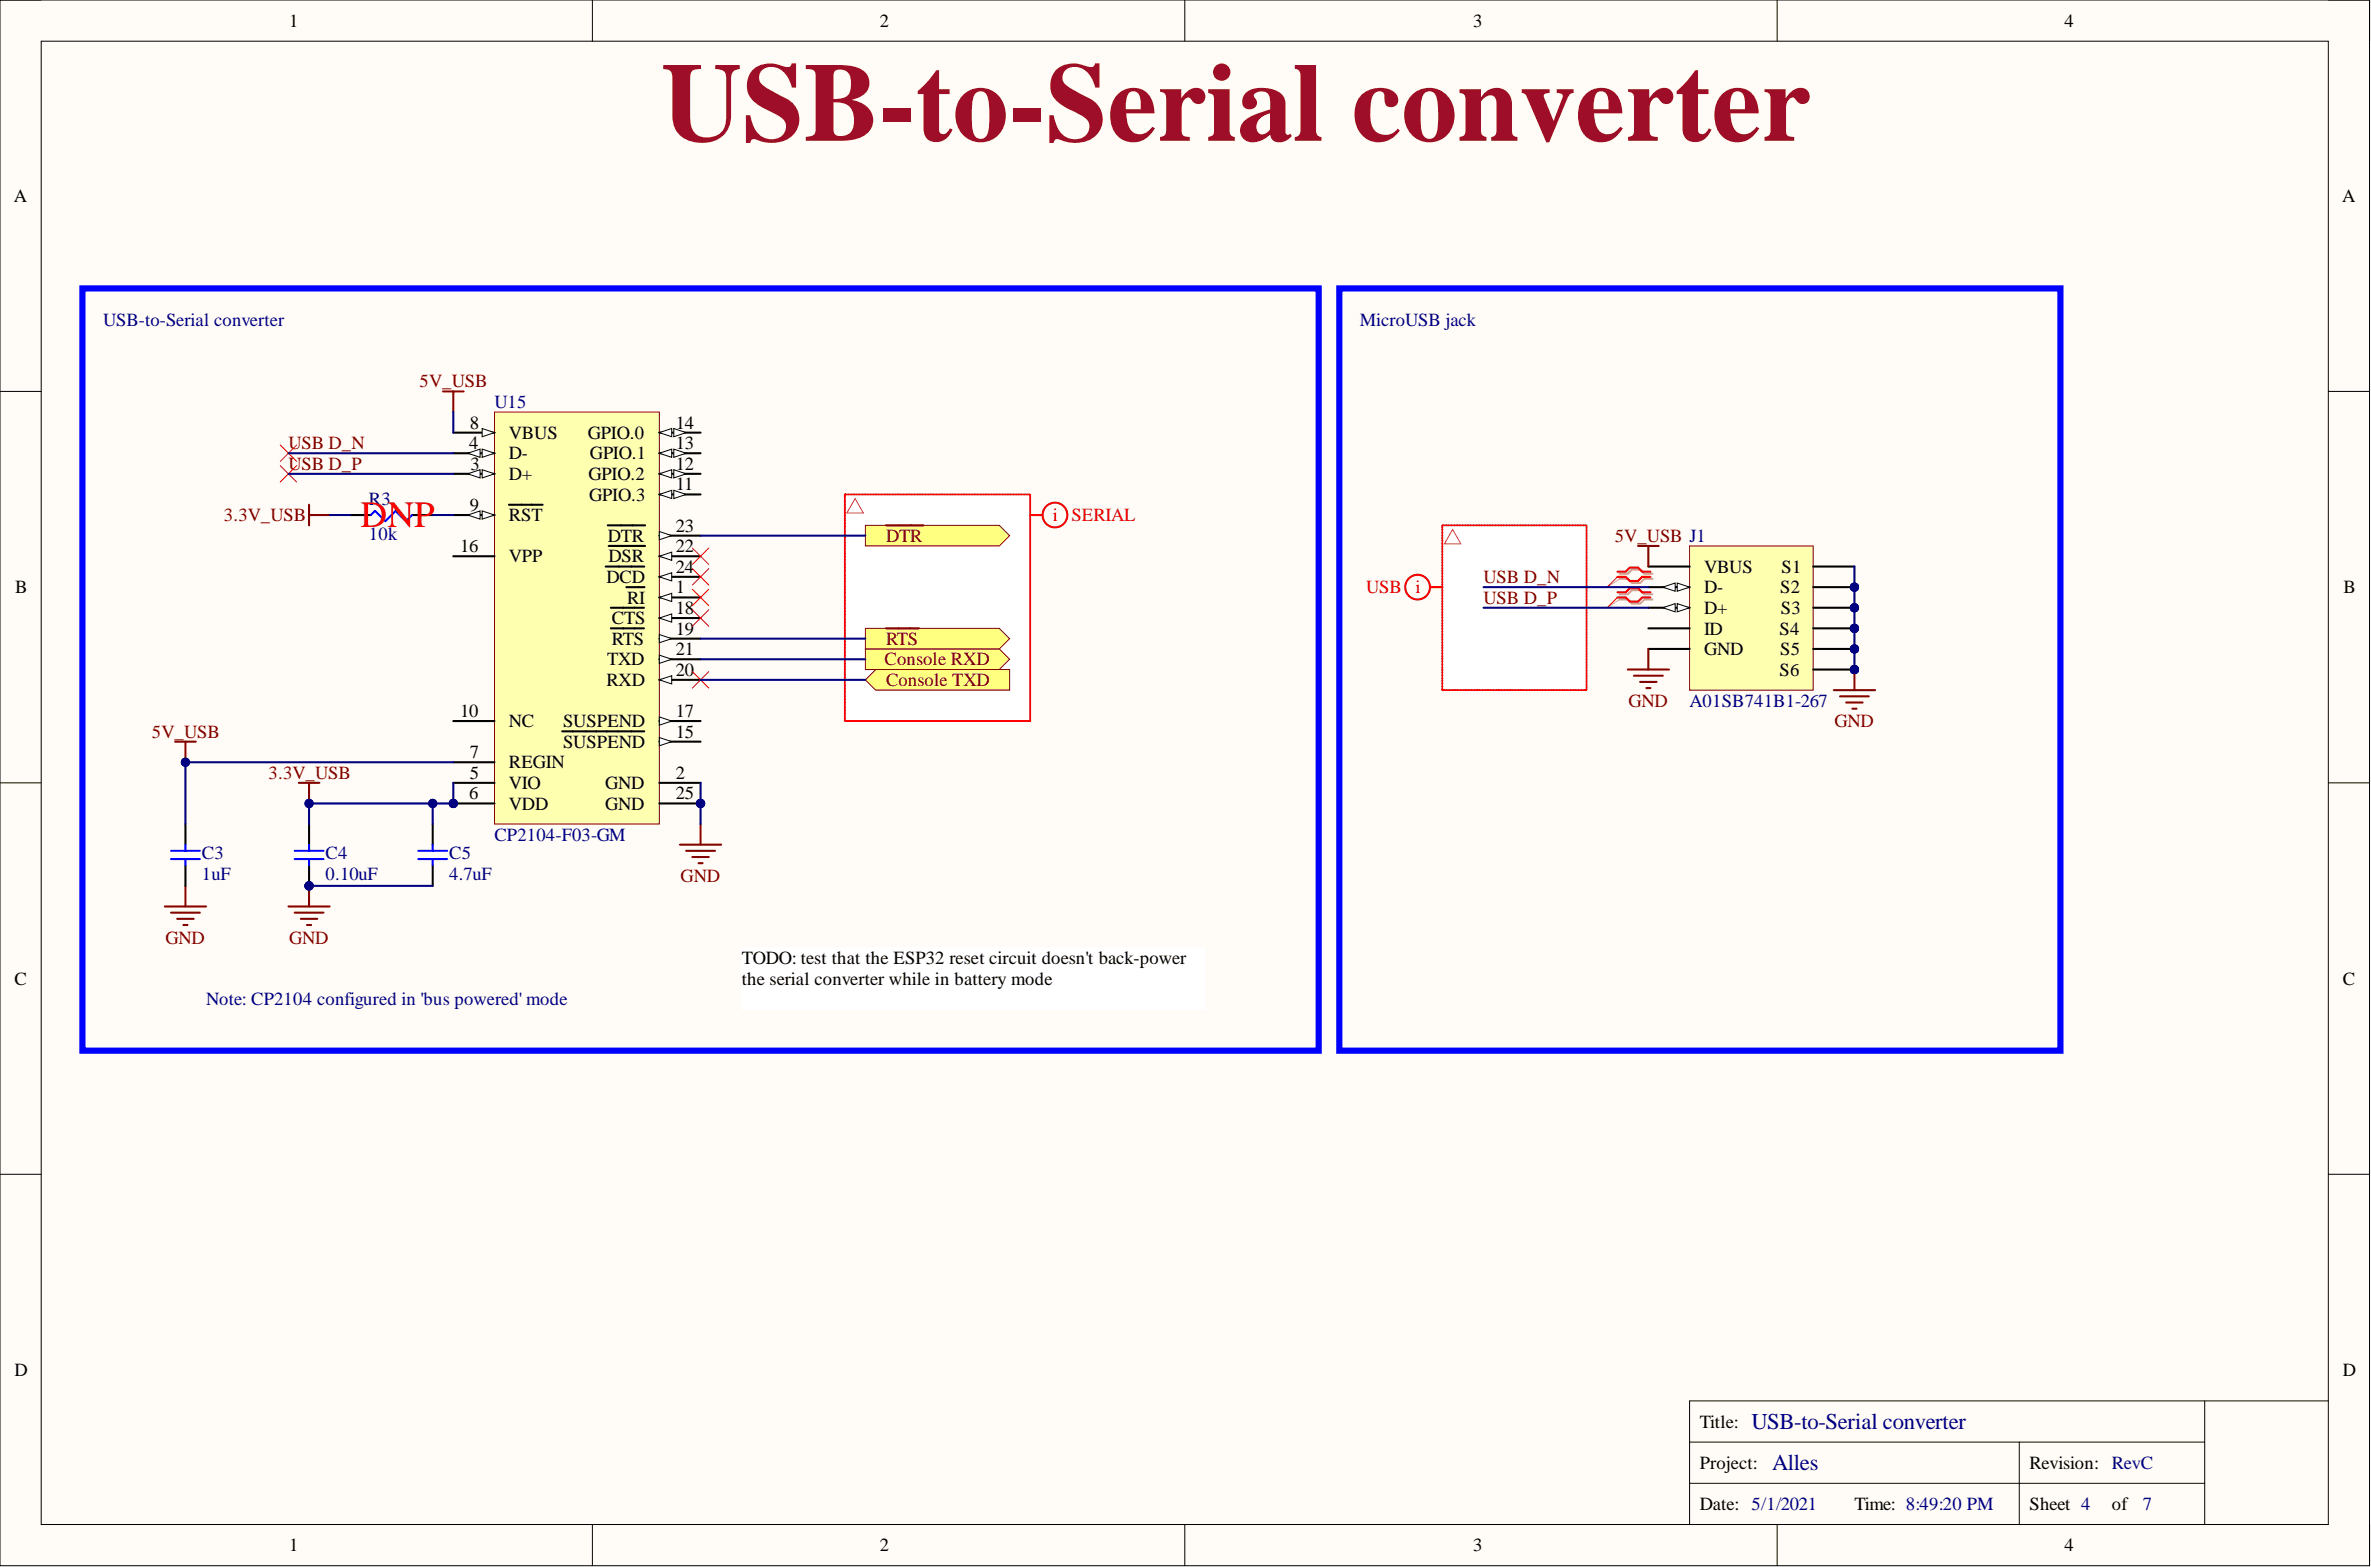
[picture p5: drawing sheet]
<svg xmlns="http://www.w3.org/2000/svg" width="292mm" height="193mm" viewBox="0 0 292 193" stroke-linecap="round" stroke-linejoin="round" font-family="sans-serif">
<defs><g id="words">
<text font-size="13.8" fill="#9e0e29" x="81.5" y="17.3">USB-to-Serial converter</text>
<text font-size="4.6" fill="#f00" x="44.4" y="64.9">DNP</text>
<g font-size="2.8" fill="#000080">
<text x="215.8" y="176">USB-to-Serial converter</text>
<text x="218.3" y="181.1">Alles</text>
</g>
<g font-size="2.3">
<text x="35.6" y="3.3">1</text>
<text x="108.4" y="3.3">2</text>
<text x="181.5" y="3.3">3</text>
<text x="254.4" y="3.3">4</text>
<text x="1.7" y="24.9">A</text>
<text x="288.5" y="24.9">A</text>
<text x="57.9" y="52.8">8</text>
<text x="83.3" y="52.8">14</text>
<text x="57.8" y="55.3">4</text>
<text x="58" y="57.8">3</text>
<text x="62.7" y="59.1">D+</text>
<text x="62.7" y="56.6">D-</text>
<text x="62.7" y="54">VBUS</text>
<text x="72.4" y="54">GPIO.0</text>
<text x="72.5" y="59.1">GPIO.2</text>
<text x="72.7" y="56.6">GPIO.1</text>
<text x="83.3" y="57.8">12</text>
<text x="83.3" y="55.3">13</text>
<text x="57.9" y="62.9">9</text>
<text x="62.7" y="64.2">RST</text>
<text x="72.6" y="61.6">GPIO.3</text>
<text x="83.3" y="60.4">11</text>
<text x="83.3" y="65.5">23</text>
<text x="56.7" y="68">16</text>
<text x="62.7" y="69.3">VPP</text>
<text x="74.7" y="71.8">DCD</text>
<text x="74.9" y="66.7">DTR</text>
<text x="75" y="69.3">DSR</text>
<text x="83.3" y="68">22</text>
<text x="83.3" y="70.5">24</text>
<text x="209.9" y="70.5">VBUS</text>
<text x="219.5" y="70.5">S1</text>
<text x="1.9" y="73.1">B</text>
<text x="75.4" y="76.9">CTS</text>
<text x="77.3" y="74.3">RI</text>
<text x="83.3" y="73.1">1</text>
<text x="83.3" y="75.6">18</text>
<text x="209.9" y="73.1">D-</text>
<text x="209.9" y="75.6">D+</text>
<text x="219.3" y="73.1">S2</text>
<text x="219.4" y="75.6">S3</text>
<text x="288.7" y="73.1">B</text>
<text x="74.8" y="81.9">TXD</text>
<text x="75.4" y="79.4">RTS</text>
<text x="83.3" y="78.1">19</text>
<text x="83.3" y="83.2">20</text>
<text x="83.3" y="80.7">21</text>
<text x="209.9" y="78.1">ID</text>
<text x="209.9" y="80.7">GND</text>
<text x="219.2" y="78.1">S4</text>
<text x="219.2" y="83.2">S6</text>
<text x="219.3" y="80.7">S5</text>
<text x="56.7" y="88.3">10</text>
<text x="62.7" y="89.6">NC</text>
<text x="69.4" y="89.6">SUSPEND</text>
<text x="74.7" y="84.5">RXD</text>
<text x="83.3" y="88.3">17</text>
<text x="57.9" y="95.9">5</text>
<text x="57.9" y="93.4">7</text>
<text x="62.7" y="94.6">REGIN</text>
<text x="69.4" y="92.1">SUSPEND</text>
<text x="83.3" y="95.9">2</text>
<text x="83.3" y="90.8">15</text>
<text x="57.8" y="98.4">6</text>
<text x="62.7" y="97.2">VIO</text>
<text x="62.7" y="99.7">VDD</text>
<text x="74.5" y="97.2">GND</text>
<text x="74.5" y="99.7">GND</text>
<text x="83.3" y="98.4">25</text>
<text x="91.4" y="118.7">TODO: test that the ESP32 reset circuit doesn't back-power</text>
<text x="1.8" y="121.3">C</text>
<text x="91.4" y="121.3">t</text>
<text x="92.1" y="121.3">he serial converter while in battery mode</text>
<text x="288.6" y="121.3">C</text>
<text x="1.8" y="169.5">D</text>
<text x="288.6" y="169.5">D</text>
<text x="209.4" y="175.8">Title:</text>
<text x="209.4" y="180.9">Project:</text>
<text x="209.4" y="186">Date: 5/1/2021</text>
<text x="228.5" y="186">Time: 8:49:20 PM</text>
<text x="250" y="180.9">Revision: RevC</text>
<text x="250" y="186">Sheet 4</text>
<text x="260.2" y="186">of</text>
<text x="35.6" y="191">1</text>
<text x="108.4" y="191">2</text>
<text x="181.5" y="191">3</text>
<text x="254.4" y="191">4</text>
</g>
<g font-size="2.3" fill="#000080">
<text x="12.7" y="40.1">USB-to-Serial converter</text>
<text x="167.5" y="40.1">MicroUSB jack</text>
<text x="60.9" y="50.2">U15</text>
<text x="45.4" y="62.2">R3</text>
<text x="45.4" y="66.5">10k</text>
<text x="208.2" y="87">A01SB741B1-267</text>
<text x="24.9" y="105.8">C3</text>
<text x="40.1" y="105.8">C4</text>
<text x="55.3" y="105.8">C5</text>
<text x="60.9" y="103.5">CP2104-F03-GM</text>
<text x="24.9" y="108.3">1uF</text>
<text x="40.1" y="108.3">0.10uF</text>
<text x="55.3" y="108.3">4.7uF</text>
<text x="25.4" y="123.8">Note: CP2104 configured in 'bus powered' mode</text>
<text x="264" y="186">7</text>
</g>
<g font-size="2.3" fill="#800000">
<text x="51.7" y="47.7">5V_USB</text>
<text x="35.5" y="55.3">USB D_N</text>
<text x="35.5" y="57.8">USB D_P</text>
<text x="27.6" y="64.2">3.3V_USB</text>
<text x="109.2" y="66.7">DTR</text>
<text x="182.8" y="71.8">USB D_N</text>
<text x="198.9" y="66.7">5V_USB J1</text>
<text x="182.8" y="74.3">USB D_P</text>
<text x="109" y="81.9">Console RXD</text>
<text x="109.2" y="79.4">RTS</text>
<text x="109.2" y="84.5">Console TXD</text>
<text x="200.6" y="87">GND</text>
<text x="226" y="89.6">GND</text>
<text x="18.7" y="90.8">5V_USB</text>
<text x="33.1" y="95.9">3.3V_USB</text>
<text x="83.9" y="108.6">GND</text>
<text x="20.4" y="116.2">GND</text>
<text x="35.6" y="116.2">GND</text>
</g>
<g font-size="2.3" fill="#f00">
<text x="129.7" y="64.2">i</text>
<text x="132" y="64.2">SERIAL</text>
<text x="168.3" y="73.1">USB</text>
<text x="174.4" y="73.1">i</text>
</g>
</g></defs>
<path d="M0 0h291.9v192.8h-291.9z" fill-rule="evenodd" fill="#fffcf8"/>
<path d="M0 0h291.9v192.8h-291.9z" fill="none" stroke="#000" stroke-width=".12"/>
<path d="M5.1 5.1h281.7v182.6h-281.7z" fill-rule="evenodd" fill="#fffcf8"/>
<g fill="none" stroke="#000" stroke-width=".12">
<path d="M0 0h5.1M73 0v5.1M146 0v5.1M218.9 0v5.1M286.8 0h5.1v5.1M5.1 5.1h281.7v182.6h-281.7zM0 48.2h5.1M286.8 48.2h5.1M0 96.4h5.1M286.8 96.4h5.1M0 144.6h5.1M286.8 144.6h5.1"/>
<path d="M73 187.7v5.1M146 187.7v5.1M218.9 187.7v5.1M291.9 187.7v5.1"/>
</g>
<g fill="#fff">
<path d="M104.1 60.9h22.8v27.9h-22.8z" fill-rule="evenodd"/>
<path d="M177.7 64.7h17.8v20.3h-17.8z" fill-rule="evenodd"/>
</g>
<path d="M208.2 177.6h63.4M248.8 177.6v10.1M271.6 172.5v15.2M286.8 172.5h-78.6v15.2M208.2 182.7h63.4" fill="none" stroke="#000" stroke-width=".12"/>
<circle cx="55.8" cy="98.9" r=".51" fill="#000080"/>
<circle cx="55.8" cy="98.9" r=".51" fill="none" stroke="#000080" stroke-width=".12"/>
<circle cx="86.3" cy="98.9" r=".51" fill="#000080"/>
<circle cx="86.3" cy="98.9" r=".51" fill="none" stroke="#000080" stroke-width=".12"/>
<path d="M60.9 50.7h20.3v50.8h-20.3z" fill-rule="evenodd" fill="#ffffb0"/>
<path d="M60.9 50.7h20.3v50.8h-20.3z" fill="none" stroke="#800000" stroke-width=".12"/>
<path d="M81.2 73.6h5.1" fill="none" stroke="#000" stroke-width=".25"/>
<path d="M81.2 73.6l1.6-.5v1z" fill="#f8fcff"/>
<path d="M81.2 73.6l1.6-.5v1z" fill="none" stroke="#000" stroke-width=".12"/>
<path d="M55.8 58.4h5.1M77.2 72.3h2.2M81.2 96.4h5.1" fill="none" stroke="#000" stroke-width=".25"/>
<path d="M59.4 57.8l1.5 .6-1.5 .5z" fill="#f8fcff"/>
<path d="M59.4 57.8l1.5 .6-1.5 .5z" fill="none" stroke="#000" stroke-width=".12"/>
<path d="M57.6 58.4l1.5-.6v1.1z" fill="#f8fcff"/>
<path d="M57.6 58.4l1.5-.6v1.1z" fill="none" stroke="#000" stroke-width=".12"/>
<path d="M55.8 55.8h5.1" fill="none" stroke="#000" stroke-width=".25"/>
<path d="M59.4 55.3l1.5 .5-1.5 .5z" fill="#f8fcff"/>
<path d="M59.4 55.3l1.5 .5-1.5 .5z" fill="none" stroke="#000" stroke-width=".12"/>
<path d="M57.6 55.8l1.5-.5v1z" fill="#f8fcff"/>
<path d="M57.6 55.8l1.5-.5v1z" fill="none" stroke="#000" stroke-width=".12"/>
<path d="M55.8 96.4h5.1M55.8 98.9h5.1" fill="none" stroke="#000" stroke-width=".25"/>
<circle cx="55.8" cy="98.9" r=".51" fill="#000080"/>
<circle cx="55.8" cy="98.9" r=".51" fill="none" stroke="#000080" stroke-width=".12"/>
<path d="M55.8 53.3h5.1M55.8 93.9h5.1" fill="none" stroke="#000" stroke-width=".25"/>
<path d="M59.4 52.8l1.5 .5-1.5 .5z" fill="#f8fcff"/>
<path d="M59.4 52.8l1.5 .5-1.5 .5z" fill="none" stroke="#000" stroke-width=".12"/>
<path d="M55.8 63.4h5.1" fill="none" stroke="#000" stroke-width=".25"/>
<path d="M59.4 62.9l1.5 .5-1.5 .5z" fill="#f8fcff"/>
<path d="M59.4 62.9l1.5 .5-1.5 .5z" fill="none" stroke="#000" stroke-width=".12"/>
<path d="M57.6 63.4l1.5-.5v1z" fill="#f8fcff"/>
<path d="M57.6 63.4l1.5-.5v1z" fill="none" stroke="#000" stroke-width=".12"/>
<path d="M62.7 62.2h4.2M81.2 60.9h5.1M55.8 88.8h5.1" fill="none" stroke="#000" stroke-width=".25"/>
<path d="M81.2 60.9l1.6-.5v1z" fill="#f8fcff"/>
<path d="M81.2 60.9l1.6-.5v1z" fill="none" stroke="#000" stroke-width=".12"/>
<path d="M83 60.4l1.5 .5-1.5 .5z" fill="#f8fcff"/>
<path d="M83 60.4l1.5 .5-1.5 .5z" fill="none" stroke="#000" stroke-width=".12"/>
<path d="M81.2 58.4h5.1" fill="none" stroke="#000" stroke-width=".25"/>
<path d="M81.2 58.4l1.6-.6v1.1z" fill="#f8fcff"/>
<path d="M81.2 58.4l1.6-.6v1.1z" fill="none" stroke="#000" stroke-width=".12"/>
<path d="M83 57.8l1.5 .6-1.5 .5z" fill="#f8fcff"/>
<path d="M83 57.8l1.5 .6-1.5 .5z" fill="none" stroke="#000" stroke-width=".12"/>
<path d="M81.2 55.8h5.1" fill="none" stroke="#000" stroke-width=".25"/>
<path d="M81.2 55.8l1.6-.5v1z" fill="#f8fcff"/>
<path d="M81.2 55.8l1.6-.5v1z" fill="none" stroke="#000" stroke-width=".12"/>
<path d="M83 55.3l1.5 .5-1.5 .5z" fill="#f8fcff"/>
<path d="M83 55.3l1.5 .5-1.5 .5z" fill="none" stroke="#000" stroke-width=".12"/>
<path d="M81.2 53.3h5.1" fill="none" stroke="#000" stroke-width=".25"/>
<path d="M81.2 53.3l1.6-.5v1z" fill="#f8fcff"/>
<path d="M81.2 53.3l1.6-.5v1z" fill="none" stroke="#000" stroke-width=".12"/>
<path d="M83 52.8l1.5 .5-1.5 .5z" fill="#f8fcff"/>
<path d="M83 52.8l1.5 .5-1.5 .5z" fill="none" stroke="#000" stroke-width=".12"/>
<path d="M81.2 91.3h5.1" fill="none" stroke="#000" stroke-width=".25"/>
<path d="M81.2 90.8l1.6 .5-1.6 .5z" fill="#f8fcff"/>
<path d="M81.2 90.8l1.6 .5-1.6 .5z" fill="none" stroke="#000" stroke-width=".12"/>
<path d="M55.8 68.5h5.1M69.3 90.1h10.1M81.2 88.8h5.1" fill="none" stroke="#000" stroke-width=".25"/>
<path d="M81.2 88.3l1.6 .5-1.6 .5z" fill="#f8fcff"/>
<path d="M81.2 88.3l1.6 .5-1.6 .5z" fill="none" stroke="#000" stroke-width=".12"/>
<path d="M81.2 76.1h5.1" fill="none" stroke="#000" stroke-width=".25"/>
<path d="M81.2 76.1l1.6-.5v1z" fill="#f8fcff"/>
<path d="M81.2 76.1l1.6-.5v1z" fill="none" stroke="#000" stroke-width=".12"/>
<path d="M75.3 74.8h4M81.2 78.6h5.1" fill="none" stroke="#000" stroke-width=".25"/>
<path d="M81.2 78.1l1.6 .5-1.6 .6z" fill="#f8fcff"/>
<path d="M81.2 78.1l1.6 .5-1.6 .6z" fill="none" stroke="#000" stroke-width=".12"/>
<path d="M75.3 77.4h4M81.2 83.7h5.1" fill="none" stroke="#000" stroke-width=".25"/>
<path d="M81.2 83.7l1.6-.5v1z" fill="#f8fcff"/>
<path d="M81.2 83.7l1.6-.5v1z" fill="none" stroke="#000" stroke-width=".12"/>
<path d="M81.2 81.2h5.1" fill="none" stroke="#000" stroke-width=".25"/>
<path d="M81.2 80.7l1.6 .5-1.6 .5z" fill="#f8fcff"/>
<path d="M81.2 80.7l1.6 .5-1.6 .5z" fill="none" stroke="#000" stroke-width=".12"/>
<path d="M81.2 68.5h5.1" fill="none" stroke="#000" stroke-width=".25"/>
<path d="M81.2 68.5l1.6-.5v1z" fill="#f8fcff"/>
<path d="M81.2 68.5l1.6-.5v1z" fill="none" stroke="#000" stroke-width=".12"/>
<path d="M75 67.2h4.5M81.2 66h5.1" fill="none" stroke="#000" stroke-width=".25"/>
<path d="M81.2 65.5l1.6 .5-1.6 .5z" fill="#f8fcff"/>
<path d="M81.2 65.5l1.6 .5-1.6 .5z" fill="none" stroke="#000" stroke-width=".12"/>
<path d="M74.9 64.7h4.6M81.2 71h5.1" fill="none" stroke="#000" stroke-width=".25"/>
<path d="M81.2 71l1.6-.5v1z" fill="#f8fcff"/>
<path d="M81.2 71l1.6-.5v1z" fill="none" stroke="#000" stroke-width=".12"/>
<path d="M74.6 69.8h4.8M81.2 98.9h5.1" fill="none" stroke="#000" stroke-width=".25"/>
<circle cx="86.3" cy="98.9" r=".51" fill="#000080"/>
<circle cx="86.3" cy="98.9" r=".51" fill="none" stroke="#000080" stroke-width=".12"/>
<path d="M106.6 79.9h16.5l1.3 1.3-1.3 1.3h-16.5z" fill-rule="evenodd" fill="#ffff80"/>
<path d="M106.6 79.9h16.5l1.3 1.3-1.3 1.3h-16.5z" fill="none" stroke="#800000" stroke-width=".12"/>
<path d="M106.6 83.7l1.3-1.2h16.5v2.5h-16.5z" fill-rule="evenodd" fill="#ffff80"/>
<path d="M106.6 83.7l1.3-1.2h16.5v2.5h-16.5z" fill="none" stroke="#800000" stroke-width=".12"/>
<path d="M83.8 104h5M84.5 104.8h3.6M85.3 105.5h2M86.1 106.3h.5M86.3 101.5v2.5" fill="none" stroke="#800000" stroke-width=".25"/>
<path d="M85.3 67.5l2 2M87.3 67.5l-2 2" fill="none" stroke="#f00" stroke-width=".12"/>
<path d="M106.6 77.4h16.5l1.3 1.2-1.3 1.3h-16.5z" fill-rule="evenodd" fill="#ffff80"/>
<path d="M106.6 77.4h16.5l1.3 1.2-1.3 1.3h-16.5z" fill="none" stroke="#800000" stroke-width=".12"/>
<path d="M109.2 77.4h4" fill="none" stroke="#800000" stroke-width=".25"/>
<path d="M106.6 64.7h16.5l1.3 1.3-1.3 1.2h-16.5z" fill-rule="evenodd" fill="#ffff80"/>
<path d="M106.6 64.7h16.5l1.3 1.3-1.3 1.2h-16.5z" fill="none" stroke="#800000" stroke-width=".12"/>
<path d="M109.2 64.7h4.6" fill="none" stroke="#800000" stroke-width=".25"/>
<g fill="#f00" stroke="#f00" stroke-width=".12">
<path d="M104 88.5h.1v.3h-.1zM104 88.2h.1v.3h-.1zM104 87.9h.1v.2h-.1zM104 87.5h.1v.3h-.1zM104 87.2h.1v.2h-.1zM104 86.8h.1v.3h-.1zM104 86.5h.1v.3h-.1zM104 86.2h.1v.2h-.1zM104 85.8h.1v.3h-.1zM104 85.5h.1v.3h-.1zM104 85.2h.1v.2h-.1zM104 84.8h.1v.3h-.1zM104 84.5h.1v.2h-.1zM104 84.1h.1v.3h-.1zM104 83.8h.1v.3h-.1zM104 83.5h.1v.2h-.1zM104 83.1h.1v.3h-.1zM104 82.8h.1v.2h-.1zM104 82.5h.1v.2h-.1zM104 82.1h.1v.3h-.1zM104 81.8h.1v.2h-.1zM104 81.4h.1v.3h-.1zM104 81.1h.1v.3h-.1zM104 80.8h.1v.2h-.1zM104 80.4h.1v.3h-.1zM104 80.1h.1v.2h-.1zM104 79.7h.1v.3h-.1zM104 79.4h.1v.3h-.1zM104 79.1h.1v.2h-.1zM104 78.7h.1v.3h-.1zM104 78.4h.1v.2h-.1zM104 78.1h.1v.2h-.1zM104 77.7h.1v.3h-.1zM104 77.4h.1v.2h-.1zM104 77h.1v.3h-.1zM104 76.7h.1v.3h-.1zM104 76.4h.1v.2h-.1zM104 76h.1v.3h-.1zM104 75.7h.1v.2h-.1zM104 75.3h.1v.3h-.1zM104 75h.1v.3h-.1zM104 74.7h.1v.2h-.1zM104 74.3h.1v.3h-.1zM104 74h.1v.2h-.1zM104 73.7h.1v.2h-.1zM104 73.3h.1v.3h-.1zM104 73h.1v.2h-.1zM104 72.6h.1v.3h-.1zM104 72.3h.1v.3h-.1zM104 72h.1v.2h-.1zM104 71.6h.1v.3h-.1zM104 71.3h.1v.2h-.1zM104 71h.1v.2h-.1zM104 70.6h.1v.3h-.1zM104 70.3h.1v.2h-.1zM104 69.9h.1v.3h-.1zM104 69.6h.1v.3h-.1zM104 69.3h.1v.2h-.1zM104 68.9h.1v.3h-.1zM104 68.6h.1v.2h-.1zM104 68.2h.1v.3h-.1zM104 67.9h.1v.3h-.1zM104 67.6h.1v.2h-.1zM104 67.2h.1v.3h-.1zM104 66.9h.1v.2h-.1zM104 66.6h.1v.2h-.1zM104 66.2h.1v.3h-.1zM104 65.9h.1v.2h-.1zM104 65.5h.1v.3h-.1zM104 65.2h.1v.3h-.1zM104 64.9h.1v.2h-.1zM104 64.5h.1v.3h-.1zM104 64.2h.1v.2h-.1zM104 63.8h.1v.3h-.1zM104 63.5h.1v.3h-.1zM104 63.2h.1v.2h-.1zM104 62.8h.1v.3h-.1zM104 62.5h.1v.2h-.1zM104 62.2h.1v.2h-.1zM104 61.8h.1v.3h-.1zM104 61.5h.1v.2h-.1zM104 61.1h.1v.3h-.1zM104 60.9l.2-.1-.1 .1v.2h-.1zM104.2 60.8h.3v.1h-.3zM104.6 60.8h.2v.1h-.2zM104.9 60.8h.3v.1h-.3zM105.3 60.8h.2v.1h-.2zM105.6 60.8h.3v.1h-.3zM105.9 60.8h.3v.1h-.3zM106.3 60.8h.2v.1h-.2zM106.6 60.8h.3v.1h-.3zM107 60.8h.2v.1h-.2zM107.3 60.8h.2v.1h-.2zM107.6 60.8h.3v.1h-.3zM108 60.8h.2v.1h-.2zM108.3 60.8h.3v.1h-.3zM108.6 60.8h.3v.1h-.3zM109 60.8h.2v.1h-.2zM109.3 60.8h.3v.1h-.3zM109.7 60.8h.2v.1h-.2zM110 60.8h.3v.1h-.3zM110.3 60.8h.3v.1h-.3zM110.7 60.8h.2v.1h-.2zM111 60.8h.3v.1h-.3zM111.4 60.8h.2v.1h-.2zM111.7 60.8h.2v.1h-.2zM112 60.8h.3v.1h-.3zM112.4 60.8h.2v.1h-.2zM112.7 60.8h.3v.1h-.3zM113 60.8h.3v.1h-.3zM113.4 60.8h.2v.1h-.2zM113.7 60.8h.3v.1h-.3zM114.1 60.8h.2v.1h-.2zM114.4 60.8h.3v.1h-.3zM114.7 60.8h.3v.1h-.3zM115.1 60.8h.2v.1h-.2zM115.4 60.8h.3v.1h-.3zM115.8 60.8h.2v.1h-.2zM116.1 60.8h.2v.1h-.2zM116.4 60.8h.3v.1h-.3zM116.8 60.8h.2v.1h-.2zM117.1 60.8h.3v.1h-.3zM117.4 60.8h.3v.1h-.3zM117.8 60.8h.2v.1h-.2zM118.1 60.8h.3v.1h-.3zM118.5 60.8h.2v.1h-.2zM118.8 60.8h.3v.1h-.3zM119.1 60.8h.3v.1h-.3zM119.5 60.8h.2v.1h-.2zM119.8 60.8h.3v.1h-.3zM120.2 60.8h.2v.1h-.2zM120.5 60.8h.2v.1h-.2zM120.8 60.8h.3v.1h-.3zM121.2 60.8h.2v.1h-.2zM121.5 60.8h.3v.1h-.3zM121.8 60.8h.3v.1h-.3zM122.2 60.8h.2v.1h-.2zM122.5 60.8h.3v.1h-.3zM122.9 60.8h.2v.1h-.2zM123.2 60.8h.3v.1h-.3zM123.5 60.8h.3v.1h-.3zM123.9 60.8h.2v.1h-.2zM124.2 60.8h.3v.1h-.3zM124.6 60.8h.2v.1h-.2zM124.9 60.8h.2v.1h-.2zM125.2 60.8h.3v.1h-.3zM125.6 60.8h.2v.1h-.2zM125.9 60.8h.3v.1h-.3zM126.2 60.8h.3v.1h-.3zM126.6 60.8h.2v.1h-.2zM126.9 60.9h.1v.2h-.1zM126.9 61.2h.1v.3h-.1zM126.9 61.6h.1v.2h-.1zM126.9 61.9h.1v.3h-.1zM126.9 62.2h.1v.3h-.1zM126.9 62.6h.1v.2h-.1zM126.9 62.9h.1v.3h-.1zM126.9 63.3h.1v.2h-.1zM126.9 63.6h.1v.2h-.1zM126.9 63.9h.1v.3h-.1zM126.9 64.3h.1v.2h-.1zM126.9 64.6h.1v.3h-.1zM126.9 64.9h.1v.3h-.1zM126.9 65.3h.1v.2h-.1zM126.9 65.6h.1v.3h-.1zM126.9 66h.1v.2h-.1zM126.9 66.3h.1v.3h-.1zM126.9 66.6h.1v.3h-.1zM126.9 67h.1v.2h-.1zM126.9 67.3h.1v.3h-.1zM126.9 67.7h.1v.2h-.1zM126.9 68h.1v.2h-.1zM126.9 68.3h.1v.3h-.1zM126.9 68.7h.1v.2h-.1zM126.9 69h.1v.3h-.1zM126.9 69.3h.1v.3h-.1zM126.9 69.7h.1v.2h-.1zM126.9 70h.1v.3h-.1zM126.9 70.4h.1v.2h-.1zM126.9 70.7h.1v.3h-.1zM126.9 71h.1v.3h-.1zM126.9 71.4h.1v.2h-.1zM126.9 71.7h.1v.3h-.1zM126.9 72.1h.1v.2h-.1zM126.9 72.4h.1v.2h-.1zM126.9 72.7h.1v.3h-.1zM126.9 73.1h.1v.2h-.1zM126.9 73.4h.1v.3h-.1zM126.9 73.7h.1v.3h-.1zM126.9 74.1h.1v.2h-.1zM126.9 74.4h.1v.3h-.1zM126.9 74.8h.1v.2h-.1zM126.9 75.1h.1v.2h-.1zM126.9 75.4h.1v.3h-.1zM126.9 75.8h.1v.2h-.1zM126.9 76.1h.1v.3h-.1zM126.9 76.4h.1v.3h-.1zM126.9 76.8h.1v.2h-.1zM126.9 77.1h.1v.3h-.1zM126.9 77.5h.1v.2h-.1zM126.9 77.8h.1v.3h-.1zM126.9 78.1h.1v.3h-.1zM126.9 78.5h.1v.2h-.1zM126.9 78.8h.1v.3h-.1zM126.9 79.2h.1v.2h-.1zM126.9 79.5h.1v.2h-.1zM126.9 79.8h.1v.3h-.1zM126.9 80.2h.1v.2h-.1zM126.9 80.5h.1v.3h-.1zM126.9 80.8h.1v.3h-.1zM126.9 81.2h.1v.2h-.1zM126.9 81.5h.1v.3h-.1zM126.9 81.9h.1v.2h-.1zM126.9 82.2h.1v.3h-.1zM126.9 82.5h.1v.3h-.1zM126.9 82.9h.1v.2h-.1zM126.9 83.2h.1v.3h-.1zM126.9 83.6h.1v.2h-.1zM126.9 83.9h.1v.2h-.1zM126.9 84.2h.1v.3h-.1zM126.9 84.6h.1v.2h-.1zM126.9 84.9h.1v.3h-.1zM126.9 85.2h.1v.3h-.1zM126.9 85.6h.1v.2h-.1zM126.9 85.9h.1v.3h-.1zM126.9 86.3h.1v.2h-.1zM126.9 86.6h.1v.2h-.1zM126.9 86.9h.1v.3h-.1zM126.9 87.3h.1v.2h-.1zM126.9 87.6h.1v.3h-.1zM126.9 87.9h.1v.3h-.1zM126.9 88.3h.1v.2h-.1zM126.9 88.6h.1v.2h-.2h.1zM126.5 88.8h.3h-.3zM126.2 88.8h.2h-.2zM125.8 88.8h.3h-.3zM125.5 88.8h.2h-.2zM125.1 88.8h.3h-.3zM124.8 88.8h.3h-.3zM124.5 88.8h.2h-.2zM124.1 88.8h.3h-.3zM123.8 88.8h.2h-.2zM123.5 88.8h.2h-.2zM123.1 88.8h.3h-.3zM122.8 88.8h.2h-.2zM122.4 88.8h.3h-.3zM122.1 88.8h.3h-.3zM121.8 88.8h.2h-.2zM121.4 88.8h.3h-.3zM121.1 88.8h.2h-.2zM120.7 88.8h.3h-.3zM120.4 88.8h.3h-.3zM120.1 88.8h.2h-.2zM119.7 88.8h.3h-.3zM119.4 88.8h.2h-.2zM119.1 88.8h.2h-.2zM118.7 88.8h.3h-.3zM118.4 88.8h.2h-.2zM118 88.8h.3h-.3zM117.7 88.8h.3h-.3zM117.4 88.8h.2h-.2zM117 88.8h.3h-.3zM116.7 88.8h.2h-.2zM116.3 88.8h.3h-.3zM116 88.8h.3h-.3zM115.7 88.8h.2h-.2zM115.3 88.8h.3h-.3zM115 88.8h.2h-.2zM114.7 88.8h.2h-.2zM114.3 88.8h.3h-.3zM114 88.8h.2h-.2zM113.6 88.8h.3h-.3zM113.3 88.8h.3h-.3zM113 88.8h.2h-.2zM112.6 88.8h.3h-.3zM112.3 88.8h.2h-.2zM111.9 88.8h.3h-.3zM111.6 88.8h.3h-.3zM111.3 88.8h.2h-.2zM110.9 88.8h.3h-.3zM110.6 88.8h.2h-.2zM110.3 88.8h.2h-.2zM109.9 88.8h.3h-.3zM109.6 88.8h.2h-.2zM109.2 88.8h.3h-.3zM108.9 88.8h.3h-.3zM108.6 88.8h.2h-.2zM108.2 88.8h.3h-.3zM107.9 88.8h.2h-.2zM107.5 88.8h.3h-.3zM107.2 88.8h.3h-.3zM106.9 88.8h.2h-.2zM106.5 88.8h.3h-.3zM106.2 88.8h.2h-.2zM105.9 88.8h.2h-.2zM105.5 88.8h.3h-.3zM105.2 88.8h.2h-.2zM104.8 88.8h.3h-.3zM104.5 88.8h.3h-.3zM104.2 88.8h.2h-.2z"/>
<path d="M195.2 84.9h.3v.1h-.3zM194.9 84.9h.2v.1h-.2zM194.5 84.9h.3v.1h-.3zM194.2 84.9h.2v.1h-.2zM193.9 84.9h.2v.1h-.2zM193.5 84.9h.3v.1h-.3zM193.2 84.9h.2v.1h-.2zM192.8 84.9h.3v.1h-.3zM192.5 84.9h.3v.1h-.3zM192.2 84.9h.2v.1h-.2zM191.8 84.9h.3v.1h-.3zM191.5 84.9h.2v.1h-.2zM191.1 84.9h.3v.1h-.3zM190.8 84.9h.3v.1h-.3zM190.5 84.9h.2v.1h-.2zM190.1 84.9h.3v.1h-.3zM189.8 84.9h.2v.1h-.2zM189.5 84.9h.2v.1h-.2zM189.1 84.9h.3v.1h-.3zM188.8 84.9h.2v.1h-.2zM188.4 84.9h.3v.1h-.3zM188.1 84.9h.3v.1h-.3zM187.8 84.9h.2v.1h-.2zM187.4 84.9h.3v.1h-.3zM187.1 84.9h.2v.1h-.2zM186.7 84.9h.3v.1h-.3zM186.4 84.9h.3v.1h-.3zM186.1 84.9h.2v.1h-.2zM185.7 84.9h.3v.1h-.3zM185.4 84.9h.2v.1h-.2zM185.1 84.9h.2v.1h-.2zM184.7 84.9h.3v.1h-.3zM184.4 84.9h.2v.1h-.2zM184 84.9h.3v.1h-.3zM183.7 84.9h.3v.1h-.3zM183.4 84.9h.2v.1h-.2zM183 84.9h.3v.1h-.3zM182.7 84.9h.2v.1h-.2zM182.3 84.9h.3v.1h-.3zM182 84.9h.3v.1h-.3zM181.7 84.9h.2v.1h-.2zM181.3 84.9h.3v.1h-.3zM181 84.9h.2v.1h-.2zM180.7 84.9h.2v.1h-.2zM180.3 84.9h.3v.1h-.3zM180 84.9h.2v.1h-.2zM179.6 84.9h.3v.1h-.3zM179.3 84.9h.3v.1h-.3zM179 84.9h.2v.1h-.2zM178.6 84.9h.3v.1h-.3zM178.3 84.9h.2v.1h-.2zM177.9 84.9h.3v.1h-.3zM177.6 84.9l.1 .1 .2-.1v.1h-.2zM177.6 84.6h.1v.2h-.1zM177.6 84.2h.1v.3h-.1zM177.6 83.9h.1v.2h-.1zM177.6 83.6h.1v.2h-.1zM177.6 83.2h.1v.3h-.1zM177.6 82.9h.1v.2h-.1zM177.6 82.5h.1v.3h-.1zM177.6 82.2h.1v.3h-.1zM177.6 81.9h.1v.2h-.1zM177.6 81.5h.1v.3h-.1zM177.6 81.2h.1v.2h-.1zM177.6 80.8h.1v.3h-.1zM177.6 80.5h.1v.3h-.1zM177.6 80.2h.1v.2h-.1zM177.6 79.8h.1v.3h-.1zM177.6 79.5h.1v.2h-.1zM177.6 79.2h.1v.2h-.1zM177.6 78.8h.1v.3h-.1zM177.6 78.5h.1v.2h-.1zM177.6 78.1h.1v.3h-.1zM177.6 77.8h.1v.3h-.1zM177.6 77.5h.1v.2h-.1zM177.6 77.1h.1v.3h-.1zM177.6 76.8h.1v.2h-.1zM177.6 76.4h.1v.3h-.1zM177.6 76.1h.1v.3h-.1zM177.6 75.8h.1v.2h-.1zM177.6 75.4h.1v.3h-.1zM177.6 75.1h.1v.2h-.1zM177.6 74.8h.1v.2h-.1zM177.6 74.4h.1v.3h-.1zM177.6 74.1h.1v.2h-.1zM177.6 73.7h.1v.3h-.1zM177.6 73.4h.1v.3h-.1zM177.6 73.1h.1v.2h-.1zM177.6 72.7h.1v.3h-.1zM177.6 72.4h.1v.2h-.1zM177.6 72.1h.1v.2h-.1zM177.6 71.7h.1v.3h-.1zM177.6 71.4h.1v.2h-.1zM177.6 71h.1v.3h-.1zM177.6 70.7h.1v.3h-.1zM177.6 70.4h.1v.2h-.1zM177.6 70h.1v.3h-.1zM177.6 69.7h.1v.2h-.1zM177.6 69.3h.1v.3h-.1zM177.6 69h.1v.3h-.1zM177.6 68.7h.1v.2h-.1zM177.6 68.3h.1v.3h-.1zM177.6 68h.1v.2h-.1zM177.6 67.7h.1v.2h-.1zM177.6 67.3h.1v.3h-.1zM177.6 67h.1v.2h-.1zM177.6 66.6h.1v.3h-.1zM177.6 66.3h.1v.3h-.1zM177.6 66h.1v.2h-.1zM177.6 65.6h.1v.3h-.1zM177.6 65.3h.1v.2h-.1zM177.6 64.9h.1v.3h-.1zM177.7 64.7h.1h-.1v.2h-.1zM177.9 64.7h.2h-.2zM178.2 64.7h.3h-.3zM178.5 64.7h.3h-.3zM178.9 64.7h.2h-.2zM179.2 64.7h.3h-.3zM179.6 64.7h.2h-.2zM179.9 64.7h.2h-.2zM180.2 64.7h.3h-.3zM180.6 64.7h.2h-.2zM180.9 64.7h.3h-.3zM181.2 64.7h.3h-.3zM181.6 64.7h.2h-.2zM181.9 64.7h.3h-.3zM182.3 64.7h.2h-.2zM182.6 64.7h.3h-.3zM182.9 64.7h.3h-.3zM183.3 64.7h.2h-.2zM183.6 64.7h.3h-.3zM184 64.7h.2h-.2zM184.3 64.7h.2h-.2zM184.6 64.7h.3h-.3zM185 64.7h.2h-.2zM185.3 64.7h.3h-.3zM185.6 64.7h.3h-.3zM186 64.7h.2h-.2zM186.3 64.7h.3h-.3zM186.7 64.7h.2h-.2zM187 64.7h.3h-.3zM187.3 64.7h.3h-.3zM187.7 64.7h.2h-.2zM188 64.7h.3h-.3zM188.4 64.7h.2h-.2zM188.7 64.7h.2h-.2zM189 64.7h.3h-.3zM189.4 64.7h.2h-.2zM189.7 64.7h.3h-.3zM190 64.7h.3h-.3zM190.4 64.7h.2h-.2zM190.7 64.7h.3h-.3zM191.1 64.7h.2h-.2zM191.4 64.7h.3h-.3zM191.7 64.7h.3h-.3zM192.1 64.7h.2h-.2zM192.4 64.7h.3h-.3zM192.8 64.7h.2h-.2zM193.1 64.7h.2h-.2zM193.4 64.7h.3h-.3zM193.8 64.7h.2h-.2zM194.1 64.7h.3h-.3zM194.4 64.7h.3h-.3zM194.8 64.7h.2h-.2zM195.1 64.7h.3h-.3zM195.4 64.7h.1v.2h-.1zM195.4 65h.1v.3h-.1zM195.4 65.4h.1v.2h-.1zM195.4 65.7h.1v.3h-.1zM195.4 66h.1v.3h-.1zM195.4 66.4h.1v.2h-.1zM195.4 66.7h.1v.3h-.1zM195.4 67.1h.1v.2h-.1zM195.4 67.4h.1v.3h-.1zM195.4 67.7h.1v.3h-.1zM195.4 68.1h.1v.2h-.1zM195.4 68.4h.1v.3h-.1zM195.4 68.8h.1v.2h-.1zM195.4 69.1h.1v.2h-.1zM195.4 69.4h.1v.3h-.1zM195.4 69.8h.1v.2h-.1zM195.4 70.1h.1v.3h-.1zM195.4 70.4h.1v.3h-.1zM195.4 70.8h.1v.2h-.1zM195.4 71.1h.1v.3h-.1zM195.4 71.5h.1v.2h-.1zM195.4 71.8h.1v.3h-.1zM195.4 72.1h.1v.3h-.1zM195.4 72.5h.1v.2h-.1zM195.4 72.8h.1v.3h-.1zM195.4 73.1h.1v.3h-.1zM195.4 73.5h.1v.2h-.1zM195.4 73.8h.1v.3h-.1zM195.4 74.2h.1v.2h-.1zM195.4 74.5h.1v.3h-.1zM195.4 74.8h.1v.3h-.1zM195.4 75.2h.1v.2h-.1zM195.4 75.5h.1v.3h-.1zM195.4 75.9h.1v.2h-.1zM195.4 76.2h.1v.2h-.1zM195.4 76.5h.1v.3h-.1zM195.4 76.9h.1v.2h-.1zM195.4 77.2h.1v.3h-.1zM195.4 77.5h.1v.3h-.1zM195.4 77.9h.1v.2h-.1zM195.4 78.2h.1v.3h-.1zM195.4 78.6h.1v.2h-.1zM195.4 78.9h.1v.3h-.1zM195.4 79.2h.1v.3h-.1zM195.4 79.6h.1v.2h-.1zM195.4 79.9h.1v.3h-.1zM195.4 80.3h.1v.2h-.1zM195.4 80.6h.1v.2h-.1zM195.4 80.9h.1v.3h-.1zM195.4 81.3h.1v.2h-.1zM195.4 81.6h.1v.3h-.1zM195.4 81.9h.1v.3h-.1zM195.4 82.3h.1v.2h-.1zM195.4 82.6h.1v.3h-.1zM195.4 83h.1v.2h-.1zM195.4 83.3h.1v.3h-.1zM195.4 83.6h.1v.3h-.1zM195.4 84h.1v.2h-.1zM195.4 84.3h.1v.3h-.1zM195.4 84.7h.1v.2h-.1z"/>
</g>
<path d="M105.3 61.4l1.1 1.8h-2.1zM179 65.2l1 1.8h-2.1z" fill="none" stroke="#f33" stroke-width=".12"/>
<g fill="none" stroke="#f00" stroke-width=".25">
<path d="M126.9 63.4h1.5M176.2 72.3h1.5"/>
<circle cx="130" cy="63.4" r="1.52"/>
<circle cx="174.6" cy="72.3" r="1.52"/>
</g>
<path d="M85.3 70l2 2.1M85.3 72.6l2 2M85.3 75.1l2 2M87.3 70l-2 2.1M87.3 72.6l-2 2M87.3 75.1l-2 2" fill="none" stroke="#f00" stroke-width=".12"/>
<circle cx="228.5" cy="72.3" r=".51" fill="#000080"/>
<circle cx="228.5" cy="72.3" r=".51" fill="none" stroke="#000080" stroke-width=".12"/>
<circle cx="228.5" cy="74.8" r=".51" fill="#000080"/>
<circle cx="228.5" cy="74.8" r=".51" fill="none" stroke="#000080" stroke-width=".12"/>
<circle cx="228.5" cy="77.4" r=".51" fill="#000080"/>
<circle cx="228.5" cy="77.4" r=".51" fill="none" stroke="#000080" stroke-width=".12"/>
<circle cx="228.5" cy="79.9" r=".51" fill="#000080"/>
<circle cx="228.5" cy="79.9" r=".51" fill="none" stroke="#000080" stroke-width=".12"/>
<circle cx="228.5" cy="82.5" r=".51" fill="#000080"/>
<circle cx="228.5" cy="82.5" r=".51" fill="none" stroke="#000080" stroke-width=".12"/>
<path d="M208.2 67.2h15.2v17.8h-15.2z" fill-rule="evenodd" fill="#ffffb0"/>
<path d="M208.2 67.2h15.2v17.8h-15.2z" fill="none" stroke="#800000" stroke-width=".12"/>
<path d="M223.4 69.8h5.1M223.4 72.3h5.1" fill="none" stroke="#000" stroke-width=".25"/>
<circle cx="228.5" cy="72.3" r=".51" fill="#000080"/>
<circle cx="228.5" cy="72.3" r=".51" fill="none" stroke="#000080" stroke-width=".12"/>
<path d="M223.4 74.8h5.1" fill="none" stroke="#000" stroke-width=".25"/>
<circle cx="228.5" cy="74.8" r=".51" fill="#000080"/>
<circle cx="228.5" cy="74.8" r=".51" fill="none" stroke="#000080" stroke-width=".12"/>
<path d="M223.4 77.4h5.1" fill="none" stroke="#000" stroke-width=".25"/>
<circle cx="228.5" cy="77.4" r=".51" fill="#000080"/>
<circle cx="228.5" cy="77.4" r=".51" fill="none" stroke="#000080" stroke-width=".12"/>
<path d="M223.4 79.9h5.1" fill="none" stroke="#000" stroke-width=".25"/>
<circle cx="228.5" cy="79.9" r=".51" fill="#000080"/>
<circle cx="228.5" cy="79.9" r=".51" fill="none" stroke="#000080" stroke-width=".12"/>
<path d="M223.4 82.5h5.1" fill="none" stroke="#000" stroke-width=".25"/>
<circle cx="228.5" cy="82.5" r=".51" fill="#000080"/>
<circle cx="228.5" cy="82.5" r=".51" fill="none" stroke="#000080" stroke-width=".12"/>
<path d="M203.1 69.8h5.1M203.1 72.3h5.1" fill="none" stroke="#000" stroke-width=".25"/>
<path d="M206.6 71.8l1.6 .5-1.6 .5z" fill="#f8fcff"/>
<path d="M206.6 71.8l1.6 .5-1.6 .5z" fill="none" stroke="#000" stroke-width=".12"/>
<path d="M204.9 72.3l1.5-.5v1z" fill="#f8fcff"/>
<path d="M204.9 72.3l1.5-.5v1z" fill="none" stroke="#000" stroke-width=".12"/>
<path d="M203.1 74.8h5.1" fill="none" stroke="#000" stroke-width=".25"/>
<path d="M206.6 74.3l1.6 .5-1.6 .5z" fill="#f8fcff"/>
<path d="M206.6 74.3l1.6 .5-1.6 .5z" fill="none" stroke="#000" stroke-width=".12"/>
<path d="M204.9 74.8l1.5-.5v1z" fill="#f8fcff"/>
<path d="M204.9 74.8l1.5-.5v1z" fill="none" stroke="#000" stroke-width=".12"/>
<path d="M203.1 77.4h5.1M203.1 79.9h5.1" fill="none" stroke="#000" stroke-width=".25"/>
<path d="M203.1 79.9v2.6M200.5 82.5h5.1M201.3 83.2h3.6M202.1 84h2M202.8 84.7h.5M225.9 85h5.1M226.7 85.8h3.5M227.4 86.5h2.1M228.2 87.3h.5M228.5 82.5v2.5" fill="none" stroke="#800000" stroke-width=".25"/>
<circle cx="228.5" cy="82.5" r=".51" fill="#000080"/>
<circle cx="228.5" cy="82.5" r=".51" fill="none" stroke="#000080" stroke-width=".12"/>
<path d="M54.6 48.2h2.5M55.8 48.2v2.5M38.1 62.2v2.5M38.1 63.4h2.5M201.8 67.2h2.5M203.1 67.2v2.6M36.8 96.4h2.5M38.1 96.4v2.5" fill="none" stroke="#800000" stroke-width=".25"/>
<path d="M199.5 70.7h1l.5-.6h1.1l.5 .6h1M199.5 71.3h1l.5 .5h1.1l.5-.5h1M199.5 73.2h1l.5-.5h1.1l.5 .5h1M199.5 73.8h1l.5 .5h1.1l.5-.5h1" fill="none" stroke="#d0a19e" stroke-width=".25"/>
<path d="M199.5 71.3l-1.5 1M199.5 73.8l-1.5 1" fill="none" stroke="#d0a19e" stroke-width=".12"/>
<path d="M199.3 70.4h1l.5-.5h1l.5 .5h1M199.3 71h1l.5 .5h1l.5-.5h1M199.3 72.9h1l.5-.5h1l.5 .5h1M199.3 73.6h1l.5 .5h1l.5-.5h1" fill="none" stroke="#f00" stroke-width=".25"/>
<path d="M199.3 71l-1.3 1.3M199.3 73.6l-1.3 1.2" fill="none" stroke="#f00" stroke-width=".12"/>
<circle cx="38.1" cy="98.9" r=".51" fill="#000080"/>
<circle cx="38.1" cy="98.9" r=".51" fill="none" stroke="#000080" stroke-width=".12"/>
<path d="M35.5 111.6h5.1M36.3 112.4h3.6M37.1 113.2h2M37.8 113.9h.5M38.1 109.1v2.5" fill="none" stroke="#800000" stroke-width=".25"/>
<circle cx="38.1" cy="109.1" r=".51" fill="#000080"/>
<circle cx="38.1" cy="109.1" r=".51" fill="none" stroke="#000080" stroke-width=".12"/>
<path d="M21.6 91.3h2.5M22.8 91.3v2.6" fill="none" stroke="#800000" stroke-width=".25"/>
<circle cx="22.8" cy="93.9" r=".51" fill="#000080"/>
<circle cx="22.8" cy="93.9" r=".51" fill="none" stroke="#000080" stroke-width=".12"/>
<path d="M20.3 111.6h5.1M21.1 112.4h3.5M21.8 113.2h2.1M22.6 113.9h.5M22.8 109.1v2.5" fill="none" stroke="#800000" stroke-width=".25"/>
<path d="M43.2 63.4h2.5M50.8 63.4h2.5" fill="none" stroke="#000" stroke-width=".25"/>
<path d="M45.7 63.4l.5-.5 1.3 1.3 1.2-1.3 1.3 1.3 .8-.8" fill="none" stroke="#00f" stroke-width=".25"/>
<circle cx="38.1" cy="109.1" r=".51" fill="#000080"/>
<circle cx="38.1" cy="109.1" r=".51" fill="none" stroke="#000080" stroke-width=".12"/>
<path d="M38.1 106.6v2.5" fill="none" stroke="#000" stroke-width=".25"/>
<circle cx="38.1" cy="109.1" r=".51" fill="#000080"/>
<circle cx="38.1" cy="109.1" r=".51" fill="none" stroke="#000080" stroke-width=".12"/>
<path d="M22.8 101.5v2.5M22.8 106.6v2.5M38.1 101.5v2.5" fill="none" stroke="#000" stroke-width=".25"/>
<path d="M21.1 104.8h3.5M21.1 105.8h3.5M22.8 104v.8M22.8 105.8v.8M36.3 104.8h3.6M36.3 105.8h3.6M38.1 104v.8M38.1 105.8v.8" fill="none" stroke="#00f" stroke-width=".25"/>
<path d="M91.4 116.7h57.1v7.6h-57.1z" fill-rule="evenodd" fill="#fff"/>
<path d="M91.4 116.7h57.1v7.6h-57.1z" fill="none" stroke="#fff" stroke-width=".12"/>
<path d="M34.5 54.8l2.1 2M34.5 57.3l2.1 2.1M36.6 54.8l-2.1 2M36.6 57.3l-2.1 2.1M85.3 82.7l2 2M87.3 82.7l-2 2" fill="none" stroke="#f00" stroke-width=".12"/>
<path d="M10.2 35.5h152.3v93.9h-152.3zM165 35.5h88.8v93.9h-88.8z" fill="none" stroke="#00f" stroke-width=".76"/>
<path d="M53.3 101.5v2.5M53.3 106.6v2.5" fill="none" stroke="#000" stroke-width=".25"/>
<path d="M51.5 105.8h3.6M51.5 104.8h3.6M53.3 104v.8M53.3 105.8v.8" fill="none" stroke="#00f" stroke-width=".25"/>
<path d="M228.5 69.8v12.7" fill="none" stroke="#000080" stroke-width=".25"/>
<circle cx="228.5" cy="72.3" r=".51" fill="#000080"/>
<circle cx="228.5" cy="72.3" r=".51" fill="none" stroke="#000080" stroke-width=".12"/>
<circle cx="228.5" cy="74.8" r=".51" fill="#000080"/>
<circle cx="228.5" cy="74.8" r=".51" fill="none" stroke="#000080" stroke-width=".12"/>
<circle cx="228.5" cy="77.4" r=".51" fill="#000080"/>
<circle cx="228.5" cy="77.4" r=".51" fill="none" stroke="#000080" stroke-width=".12"/>
<circle cx="228.5" cy="79.9" r=".51" fill="#000080"/>
<circle cx="228.5" cy="79.9" r=".51" fill="none" stroke="#000080" stroke-width=".12"/>
<circle cx="228.5" cy="82.5" r=".51" fill="#000080"/>
<circle cx="228.5" cy="82.5" r=".51" fill="none" stroke="#000080" stroke-width=".12"/>
<path d="M55.8 93.9h-33v7.6" fill="none" stroke="#000080" stroke-width=".25"/>
<circle cx="22.8" cy="93.9" r=".51" fill="#000080"/>
<circle cx="22.8" cy="93.9" r=".51" fill="none" stroke="#000080" stroke-width=".12"/>
<path d="M35.5 58.4h20.3M35.5 55.8h20.3M38.1 109.1h15.2" fill="none" stroke="#000080" stroke-width=".25"/>
<circle cx="38.1" cy="109.1" r=".51" fill="#000080"/>
<circle cx="38.1" cy="109.1" r=".51" fill="none" stroke="#000080" stroke-width=".12"/>
<path d="M55.8 96.4v2.5h-17.7v2.6" fill="none" stroke="#000080" stroke-width=".25"/>
<circle cx="55.8" cy="98.9" r=".51" fill="#000080"/>
<circle cx="55.8" cy="98.9" r=".51" fill="none" stroke="#000080" stroke-width=".12"/>
<circle cx="53.3" cy="98.9" r=".51" fill="#000080"/>
<circle cx="53.3" cy="98.9" r=".51" fill="none" stroke="#000080" stroke-width=".12"/>
<circle cx="38.1" cy="98.9" r=".51" fill="#000080"/>
<circle cx="38.1" cy="98.9" r=".51" fill="none" stroke="#000080" stroke-width=".12"/>
<path d="M40.6 63.4h2.6M53.3 63.4h2.5M86.3 78.6h20.3M86.3 66h20.3M182.8 74.8h20.3M182.8 72.3h20.3M53.3 98.9v2.6M86.3 83.7h20.3M86.3 81.2h20.3" fill="none" stroke="#000080" stroke-width=".25"/>
<circle cx="53.3" cy="98.9" r=".51" fill="#000080"/>
<circle cx="53.3" cy="98.9" r=".51" fill="none" stroke="#000080" stroke-width=".12"/>
<path d="M55.8 50.7v2.6M86.3 96.4v5.1" fill="none" stroke="#000080" stroke-width=".25"/>
<circle cx="86.3" cy="98.9" r=".51" fill="#000080"/>
<circle cx="86.3" cy="98.9" r=".51" fill="none" stroke="#000080" stroke-width=".12"/>
<use href="#words"/>
</svg>
